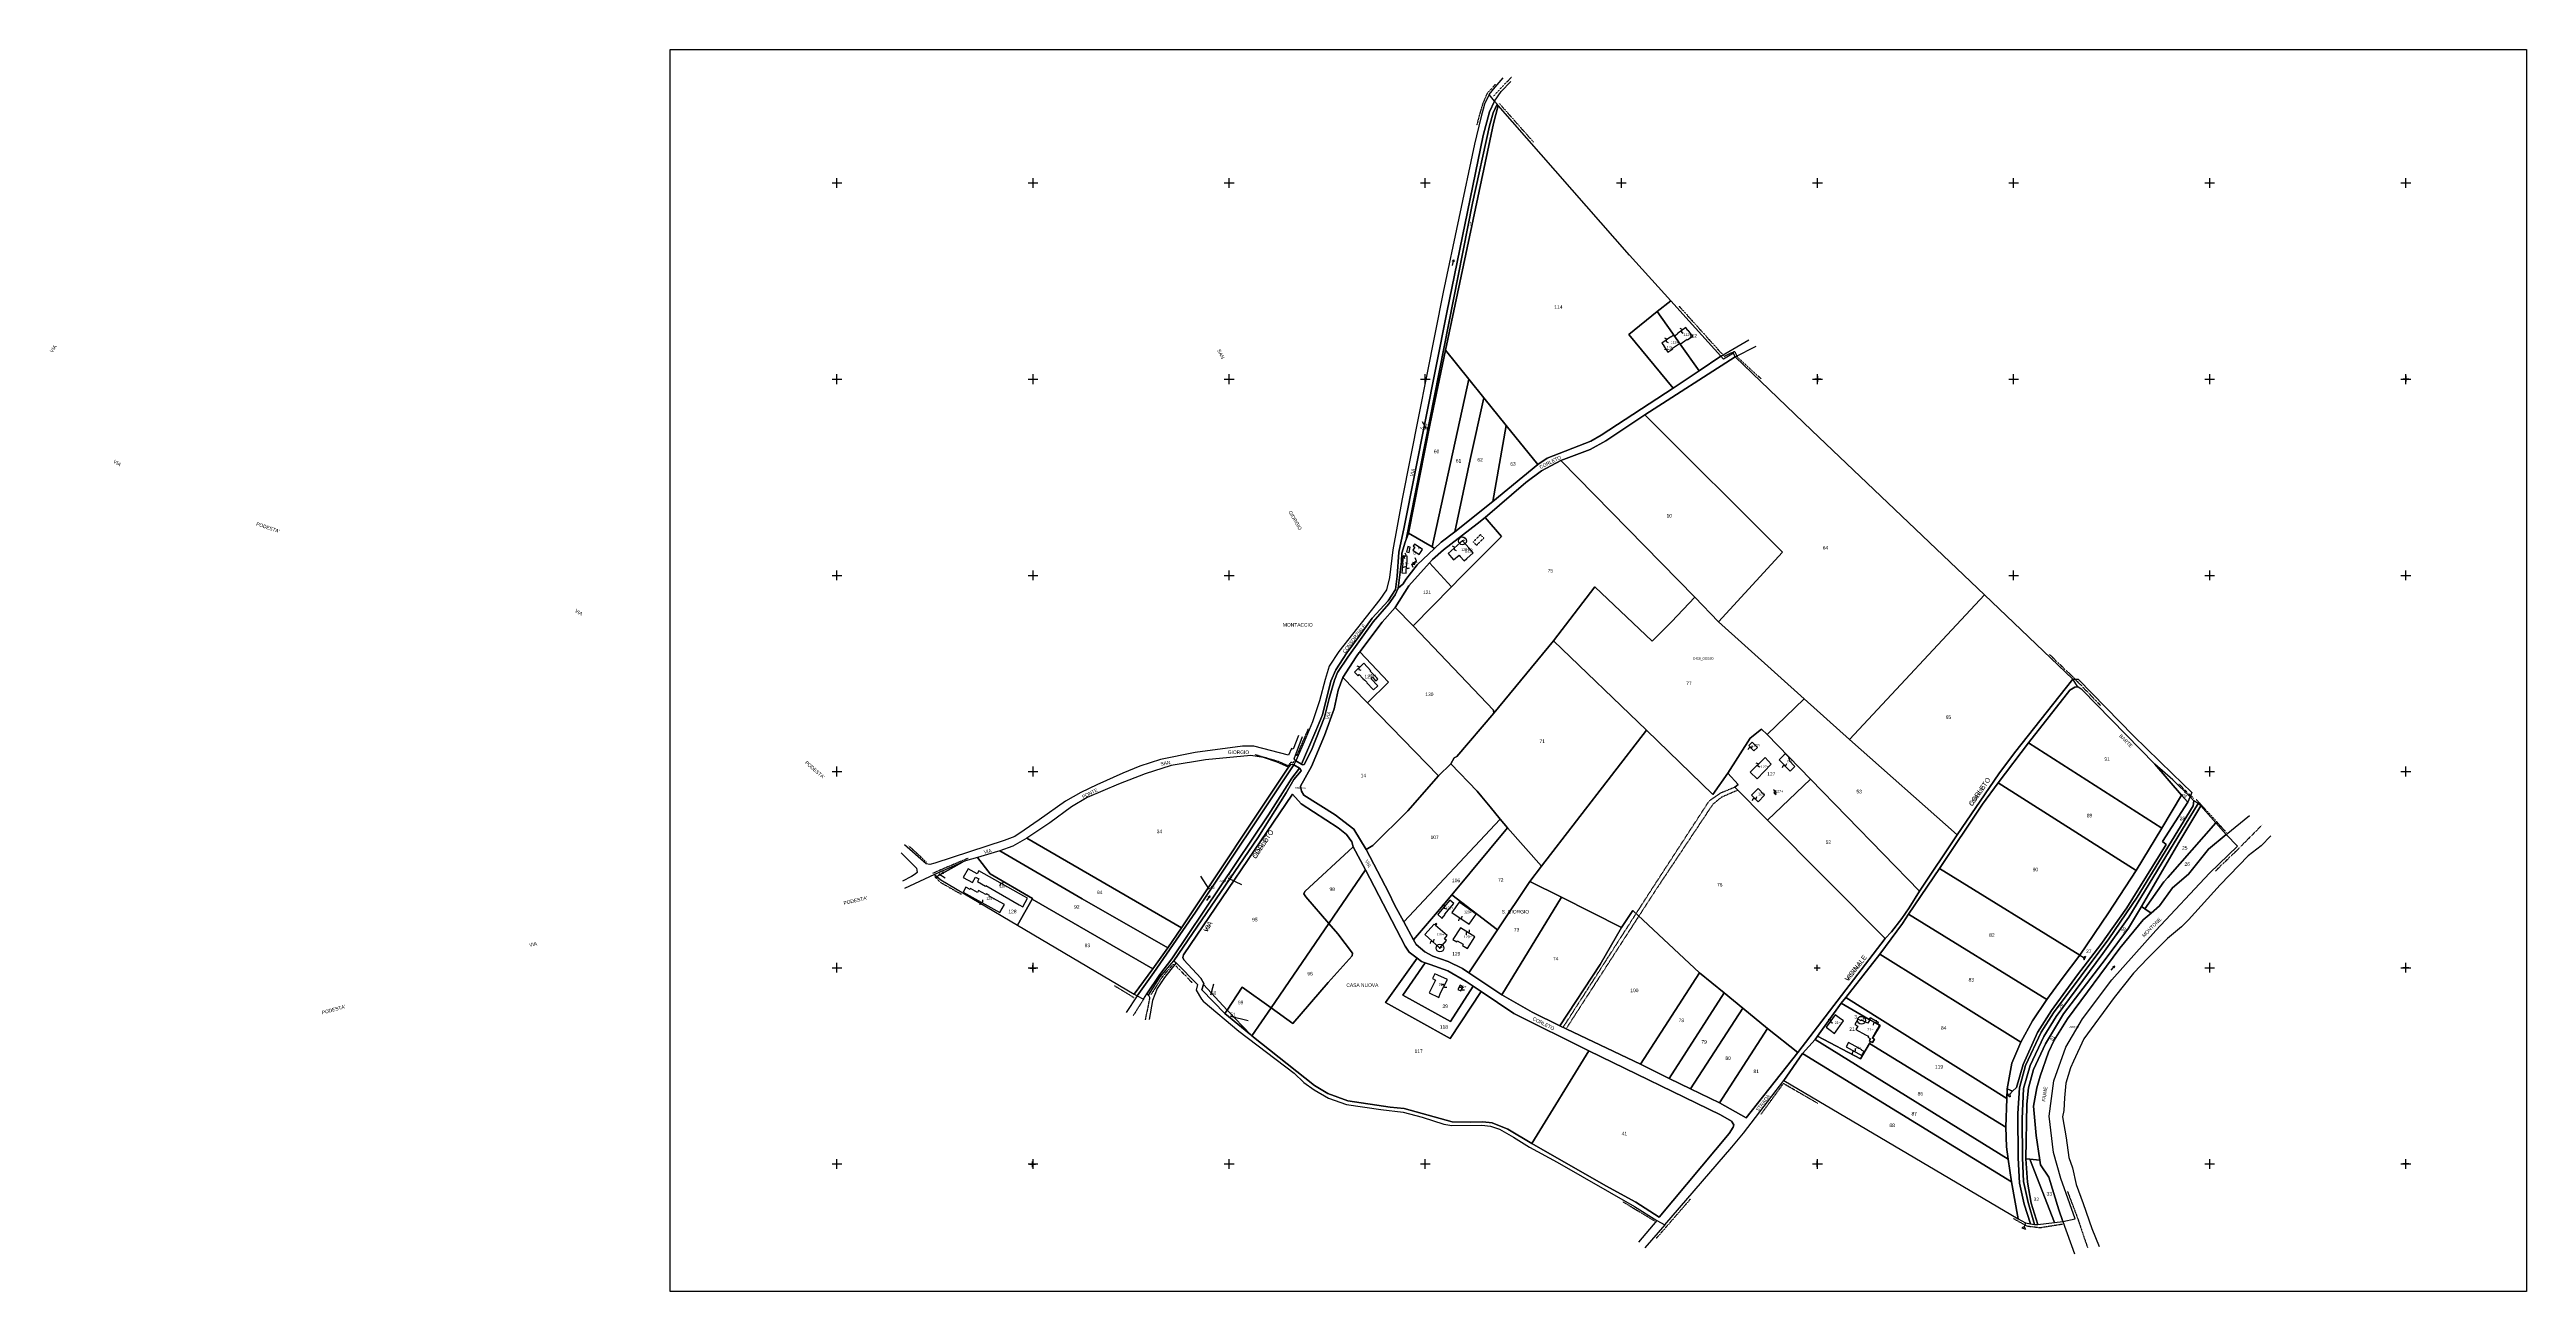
# Model space of a CAD drawing. Header units: metres. Extents: x 19797 to 22323, y -23130 to -21864.
import ezdxf

# ---------------------------------------------------------------- set-up
doc = ezdxf.new("R2010")
doc.units = ezdxf.units.M
for name, pattern in [('CONTINUA', [0]), ('FRECCETTA', [1, -1]), ('INTERNA', [0]), ('PUNTEGGIATA', [0.15, 0.025, -0.125]), ('TRATTEGGIATA2', [0.3, 0.15, -0.15]), ('TRATTO-PUNTO', [0.4, 0.15, -0.125, 0, -0.125])]:
    doc.linetypes.add(name, pattern=pattern)
for name, color, linetype in [('ACQUE', 4, 'CONTINUA'), ('CONFINE', 3, 'CONTINUA'), ('FABBRICATI', 1, 'CONTINUA'), ('FIDUCIALI', 5, 'CONTINUA'), ('LINEEVARIE', 6, 'CONTINUA'), ('PARTICELLE', 7, 'CONTINUA'), ('SIMBOLI', 6, 'CONTINUA'), ('STRADE', 8, 'CONTINUA'), ('TESTI', 3, 'CONTINUA')]:
    doc.layers.add(name, color=color, linetype=linetype)

# ---------------------------------------------------------------- blocks, each defined once
blk = doc.blocks.new('20', base_point=(5, 5))
at = {"layer": 'SIMBOLI'}
blk.add_circle((5, 5), 4, dxfattribs=at)
blk.add_point((5, 5), dxfattribs=at)
blk = doc.blocks.new('1', base_point=(5, 5))
at = {"layer": 'SIMBOLI'}
for p, q in [((2, 5), (8, 5)), ((5, 2), (5, 8))]:
    blk.add_line(p, q, dxfattribs=at)
blk = doc.blocks.new('3', base_point=(5, 5))
at = {"layer": 'SIMBOLI'}
for p, q in [((0, 5), (10, 5)), ((5, 0), (5, 10))]:
    blk.add_line(p, q, dxfattribs=at)
blk = doc.blocks.new('14', base_point=(5, 5))
at = {"layer": 'SIMBOLI'}
for p, q in [((0, 5), (3, 7)), ((3, 7), (7, 3)), ((7, 3), (10, 5))]:
    blk.add_line(p, q, dxfattribs=at)
blk = doc.blocks.new('9', base_point=(5, 5))
at = {"layer": 'SIMBOLI'}
for p, q in [((2, 5), (4, 6)), ((4, 6), (6, 4)), ((6, 4), (8, 5))]:
    blk.add_line(p, q, dxfattribs=at)
blk = doc.blocks.new('2', base_point=(2, 5))
at = {"layer": 'SIMBOLI'}
for p, q in [((2, 5), (6, 5)), ((6, 5), (8, 7)), ((6, 5), (8, 3)), ((8, 3), (8, 7))]:
    blk.add_line(p, q, dxfattribs=at)
blk = doc.blocks.new('6', base_point=(8, 5))
at = {"layer": 'SIMBOLI'}
for p in [(2, 5), (6, 6), (6, 4)]:
    blk.add_line(p, (8, 5), dxfattribs=at)

msp = doc.modelspace()

# ---------------------------------------------------------------- linework, layer by layer
at = {"layer": 'ACQUE'}
for points in [[(21265.262, -21909.777), (21260.484, -21919.616), (21256.522, -21933.44), (21250.112, -21960.612), (21218.116, -22111.45), (21176.311, -22321.85), (21166.954, -22373.865), (21163.446, -22402.107), (21160.279, -22414.807), (21153.578, -22424.775), (21111.806, -22477.725), (21102.034, -22492.749), (21097.764, -22506.224), (21092.139, -22527.968), (21084.987, -22549.23), (21076.558, -22569.7), (21067.96, -22588.958), (21073.662, -22592.579), (21088.513, -22558.642), (21095.175, -22542.196), (21103.612, -22507.757), (21108.925, -22496.341), (21119.879, -22478.87), (21133.711, -22460.749), (21145.788, -22443.819), (21162.309, -22425.911), (21169.647, -22414.415), (21171.486, -22400.976), (21172.965, -22376.205), (21178.591, -22350.918), (21221.999, -22131.941), (21259.158, -21951.672), (21265.509, -21927.538), (21270.525, -21916.633), (21265.262, -21909.777)], [(20912.611, -22832.215), (20916.029, -22826.648), (20929.434, -22806.863), (20941.678, -22791.094), (21040.101, -22644.03), (21064.052, -22606.679), (21071.672, -22596.444), (21065.839, -22593.089), (20965.74, -22743.518), (20923.324, -22804.777), (20906.128, -22828.768), (20912.611, -22832.215)], [(22016.643, -22664.197), (21998.713, -22679.139), (21978.296, -22704.747), (21961.869, -22718.452), (21948.8, -22736.865), (21940.221, -22744.28), (21932.178, -22751.232), (21908.16, -22780.132), (21854.796, -22852.03), (21841.472, -22873.888), (21835.561, -22886.021), (21827.038, -22910.693), (21823.807, -22922.432), (21820.116, -22941.162), (21823.065, -22970.928), (21826.56, -22996.283), (21827.535, -23000.824), (21836.023, -23013.604), (21846.213, -23046.755), (21850.28, -23058.588), (21862.857, -23055.821), (21848.302, -23014.89), (21840.585, -22988.332), (21836.116, -22951.301), (21840.935, -22915.346), (21853.174, -22881.053), (21870.201, -22852.156), (21900.247, -22812.184), (21944.947, -22762.127), (21999.762, -22703.518), (22028.363, -22676.17), (22016.643, -22664.197)]]:
    msp.add_lwpolyline(points, close=True, dxfattribs=at)
at = {"layer": 'CONFINE'}
msp.add_lwpolyline([(21850.28, -23058.588), (21862.857, -23055.821), (21848.302, -23014.89), (21840.585, -22988.332), (21836.116, -22951.301), (21840.935, -22915.346), (21853.174, -22881.053), (21870.201, -22852.156), (21900.247, -22812.184), (21944.947, -22762.127), (21999.762, -22703.518), (22028.363, -22676.17), (22016.643, -22664.197), (22006.165, -22652.425), (21990.815, -22635.061), (21988.346, -22632.657), (21983.737, -22629.813), (21980.136, -22625.918), (21962.311, -22608.468), (21944.15, -22592.39), (21869.78, -22516.815), (21865.429, -22513.64), (21860.406, -22505.87), (21770.284, -22419.748), (21594.059, -22252.405), (21516.049, -22177.39), (21514.424, -22173.517), (21504.121, -22179.541), (21501.495, -22176.492), (21469.212, -22141.035), (21450.318, -22120.119), (21408.352, -22073.663), (21274.37, -21920.993), (21273.325, -21919.807), (21270.525, -21916.633), (21265.262, -21909.777), (21260.484, -21919.616), (21256.522, -21933.44), (21250.112, -21960.612), (21218.116, -22111.45), (21176.311, -22321.85), (21166.954, -22373.865), (21163.446, -22402.107), (21160.279, -22414.807), (21153.578, -22424.775), (21111.806, -22477.725), (21102.034, -22492.749), (21097.764, -22506.224), (21092.139, -22527.968), (21084.987, -22549.23), (21076.558, -22569.7), (21067.96, -22588.958), (21065.839, -22593.089), (21062.995, -22592.675), (21060.454, -22595.699), (21048.88, -22590.506), (21034.878, -22585.652), (21022.234, -22583.663), (20975.936, -22588.143), (20940.852, -22593.825), (20914.269, -22602.367), (20887.006, -22612.943), (20855.325, -22626.52), (20839.347, -22636.119), (20817.229, -22652.389), (20793.64, -22667.855), (20779.507, -22675.975), (20766.146, -22680.679), (20760.448, -22682.685), (20743.202, -22687.546), (20731.075, -22690.964), (20728.046, -22692.256), (20699.55, -22704.792), (20701.859, -22706.832), (20705.86, -22710.367), (20784.222, -22756.692), (20903.028, -22826.927), (20906.128, -22828.768), (20912.611, -22832.215), (20916.029, -22826.648), (20917.668, -22827.889), (20929.77, -22809.186), (20943.478, -22792.99), (20945.938, -22795.029), (20967.68, -22817.229), (20966.291, -22822.968), (20971.685, -22831.897), (20973.592, -22834.248), (21009.942, -22864.835), (21066.322, -22907.526), (21076.283, -22916.944), (21086.573, -22924.536), (21101.435, -22932.97), (21119.614, -22939.432), (21154.798, -22944.58), (21177.433, -22947.231), (21196.757, -22952.31), (21218.849, -22959.625), (21226.922, -22960.872), (21257.623, -22960.62), (21266.605, -22961.601), (21275.665, -22964.554), (21289.914, -22972.593), (21306.423, -22982.876), (21334.657, -22998.299), (21413.312, -23043.292), (21436.261, -23057.579), (21444.432, -23062.165), (21512.741, -22982.91), (21524.447, -22968.515), (21565.702, -22914.864), (21804.791, -23055.888), (21812.099, -23060.216), (21817.168, -23061.001), (21821.225, -23061.628), (21824.638, -23061.738), (21841.633, -23059.88), (21850.28, -23058.588)], close=True, dxfattribs=at)
at = {"layer": 'FABBRICATI'}
for points in [[(21465.834, -22147.44), (21456.919, -22153.764), (21457.139, -22154.074), (21454.32, -22156.101), (21453.632, -22155.129), (21453.509, -22155.216), (21459.956, -22164.372), (21467.171, -22159.26), (21467.515, -22159.745), (21472.438, -22156.243), (21468.149, -22150.196), (21467.901, -22150.37), (21465.834, -22147.44)], [(21441.391, -22163.333), (21443.46, -22166.28), (21443.215, -22166.454), (21447.49, -22172.482), (21452.409, -22168.994), (21452.061, -22168.504), (21459.142, -22163.483), (21459.836, -22164.462), (21459.956, -22164.372), (21453.509, -22155.216), (21450.518, -22157.323), (21450.274, -22156.982), (21441.391, -22163.333)], [(21181.535, -22380.38), (21177.377, -22380.138), (21176.638, -22387.782), (21177.061, -22387.74), (21176.077, -22397.447), (21180.466, -22397.633), (21180.64, -22394.821), (21181.356, -22385.697), (21181.535, -22380.38)], [(21184.681, -22371.415), (21182.043, -22370.726), (21180.745, -22376.003), (21183.393, -22376.685), (21184.681, -22371.415)], [(21187.622, -22370.214), (21189.183, -22371.26), (21187.186, -22374.318), (21193.82, -22378.604), (21197.153, -22373.496), (21190.532, -22369.219), (21190.644, -22369.078), (21188.992, -22368.068), (21187.622, -22370.214)], [(21239.693, -22385.295), (21242.202, -22382.976), (21248.826, -22377.095), (21244.261, -22371.912), (21241.559, -22368.843), (21237.979, -22364.779), (21235.5, -22366.981), (21223.408, -22377.626), (21224.999, -22379.737), (21226.802, -22381.887), (21228.724, -22384.235), (21234.61, -22379.57), (21235.554, -22380.634), (21239.693, -22385.295)], [(21187.35, -22386.773), (21187.223, -22388.546), (21188.901, -22388.976), (21189.535, -22387.246), (21187.35, -22386.773)], [(21151.588, -22505.939), (21151.753, -22505.779), (21150.62, -22504.562), (21145.543, -22499.302), (21145.379, -22499.46), (21143.835, -22497.819), (21144.488, -22497.204), (21137.315, -22489.58), (21136.47, -22490.39), (21127.924, -22498.574), (21131.479, -22502.279), (21132.564, -22501.238), (21136.262, -22505.09), (21136.369, -22504.987), (21137.901, -22506.628), (21137.792, -22506.73), (21138.084, -22507.042), (21138.192, -22506.938), (21140.565, -22509.39), (21140.457, -22509.494), (21146.995, -22516.346), (21147.298, -22516.664), (21151.668, -22512.492), (21144.78, -22505.37), (21146.244, -22503.942), (21148.664, -22506.45), (21149.848, -22507.62), (21151.588, -22505.939)], [(21533.41, -22577.35), (21534.891, -22578.963), (21538.665, -22575.604), (21537, -22573.847), (21533.488, -22570.138), (21529.835, -22573.455), (21533.41, -22577.35)], [(21572.074, -22599.716), (21576.914, -22594.918), (21570.752, -22588.471), (21571.686, -22587.514), (21570.503, -22586.386), (21571.14, -22585.748), (21567.263, -22581.813), (21566.032, -22583.011), (21560.795, -22588.184), (21572.074, -22599.716)], [(21531.375, -22600.624), (21538.411, -22607.352), (21552.846, -22592.461), (21546.774, -22585.769), (21531.375, -22600.624)], [(21546.096, -22624.204), (21539.487, -22617.304), (21532.556, -22623.988), (21539.334, -22630.953), (21546.096, -22624.204)], [(21555.578, -22621.269), (21556.508, -22622.521), (21558.066, -22621.637), (21557.188, -22620.436), (21555.578, -22621.269)], [(20790.651, -22727.185), (20744.861, -22701.198), (20743.135, -22704.247), (20733.735, -22699.068), (20728.775, -22707.966), (20738.322, -22713.246), (20741.427, -22707.687), (20744.746, -22709.513), (20743.264, -22712.157), (20751.579, -22716.831), (20751.935, -22716.2), (20785.709, -22735.732), (20789.519, -22737.822), (20794.332, -22729.209), (20790.651, -22727.185)], [(20751.97, -22725.344), (20744.424, -22721.194), (20743.309, -22723.219), (20736.332, -22719.403), (20735.881, -22720.227), (20731.439, -22717.773), (20728.628, -22722.858), (20766.235, -22743.809), (20770.765, -22735.679), (20755.12, -22727.076), (20755.514, -22726.364), (20752.367, -22724.626), (20751.97, -22725.344)], [(21225.05, -22731.109), (21213.465, -22744.693), (21212.656, -22745.642), (21217.038, -22749.407), (21217.28, -22749.615), (21220.434, -22745.793), (21219.868, -22745.312), (21229.047, -22734.391), (21225.05, -22731.109)], [(21234.483, -22733.284), (21227.139, -22743.77), (21244.581, -22755.749), (21251.772, -22745.278), (21234.483, -22733.284)], [(21214.955, -22779.933), (21221.607, -22772.378), (21219.48, -22770.594), (21222.439, -22767.144), (21210.555, -22756.875), (21211.633, -22755.713), (21210.852, -22754.959), (21209.712, -22756.154), (21209.115, -22755.58), (21199.415, -22766.254), (21214.955, -22779.933)], [(21228.183, -22771.094), (21232.013, -22773.572), (21232.667, -22772.562), (21238.597, -22776.143), (21237.925, -22777.26), (21242.891, -22780.387), (21250.368, -22768.491), (21236.044, -22759.334), (21228.183, -22771.094)], [(21215.612, -22825.605), (21222.821, -22812.137), (21212.929, -22807.627), (21209.688, -22806.144), (21207.238, -22810.868), (21210.514, -22812.513), (21206.326, -22820.985), (21203.984, -22825.433), (21213.708, -22830.288), (21215.612, -22825.605)], [(21236.136, -22823.655), (21238.572, -22819.332), (21235.619, -22817.869), (21233.235, -22822.195), (21236.136, -22823.655)], [(21612.907, -22863.774), (21617.202, -22866.888), (21626.443, -22854.049), (21622.159, -22850.927), (21617.938, -22847.888), (21608.687, -22860.735), (21612.907, -22863.774)], [(21654.2, -22875.038), (21656.209, -22876.176), (21658.104, -22872.753), (21656.185, -22871.69), (21655.963, -22871.567), (21661.05, -22862.38), (21661.296, -22862.611), (21663.265, -22859.015), (21653.433, -22853.194), (21651.299, -22856.654), (21644.801, -22853.568), (21644.41, -22854.218), (21641.155, -22852.464), (21638.133, -22857.966), (21641.186, -22859.572), (21639.205, -22862.862), (21649.061, -22868.385), (21651.899, -22869.912), (21651.299, -22870.827), (21653.69, -22872.18), (21653.88, -22872.287), (21652.84, -22874.268), (21654.2, -22875.038)], [(21645.024, -22884.031), (21645.167, -22883.77), (21631.747, -22876.157), (21629.263, -22880.733), (21645.291, -22889.481), (21647.633, -22885.455), (21645.024, -22884.031)]]:
    msp.add_lwpolyline(points, close=True, dxfattribs=at)
at = {"layer": 'LINEEVARIE', "color": 2}
msp.add_lwpolyline([(20430, -23130), (20430, -21864), (22323, -21864), (22323, -23130), (20430, -23130)], dxfattribs=at)
at = {"layer": 'LINEEVARIE', "linetype": 'TRATTO-PUNTO'}
for points in [[(21271.304, -21899.768), (21263.415, -21908.134), (21258.844, -21918.273), (21254.732, -21932.202), (21252.523, -21940.939)], [(21269.594, -21911.636), (21287.815, -21892.084)], [(21275.061, -21918.489), (21310.427, -21958.454)], [(21458.884, -22125.652), (21504.689, -22176.647), (21515.411, -22171.63), (21518.226, -22177.307), (21542.503, -22199.622)], [(21836.698, -22480.764), (21860.733, -22503.841), (21888.749, -22532.73)], [(21080.48, -22556.635), (21068.602, -22584.14)], [(21026.171, -22582.541), (21049.879, -22589.479), (21060.381, -22594.131), (21063.263, -22590.09), (21065.36, -22591.476), (21066.34, -22589.083)], [(21968.448, -22612.578), (21983.296, -22627.289)], [(21986.303, -22628.509), (22016.968, -22662.066)], [(22053.443, -22654.34), (22029.961, -22678.171), (22005.762, -22701.405)], [(20672.948, -22675.578), (20691.371, -22692.361)], [(20733.726, -22688.496), (20710.404, -22698.305), (20697.411, -22703.963)], [(20699.735, -22707.117), (20706.052, -22713.249), (20727.451, -22725.332)], [(20942.868, -22796.491), (20931.946, -22809.002), (20920.095, -22827.549)], [(20945.729, -22798.17), (20962.025, -22814.984)], [(20882.723, -22818.081), (20903.215, -22830.582)], [(20912.611, -22832.215), (20901.952, -22849.023)], [(20917.668, -22827.889), (20918.921, -22830.552), (20914.421, -22853.04)], [(21542.421, -22949.371), (21565.39, -22917.905), (21600.228, -22938.191)], [(21470.162, -23036.074), (21435.553, -23075.86)], [(21854.922, -23028.153), (21865.073, -23054.877), (21875.381, -23085.547)], [(21401.44, -23038.508), (21433.989, -23058.169)], [(21800.028, -23055.739), (21813.713, -23063.33), (21826.909, -23064.906), (21849.81, -23061.278)]]:
    msp.add_lwpolyline(points, dxfattribs=at)
at = {"layer": 'LINEEVARIE'}
for points in [[(21265.262, -21909.777), (21271.338, -21902.247), (21279.363, -21892.715)], [(21270.525, -21916.633), (21277.378, -21906.612), (21287.322, -21896.697)], [(21501.495, -22176.492), (21529.891, -22159.978)], [(21516.049, -22177.39), (21537.428, -22166.344)], [(21860.406, -22505.87), (21865.675, -22505.843), (21922.366, -22563.56), (21962.022, -22602.298), (21981.796, -22621.44), (21980.136, -22625.918)], [(21070.794, -22563.307), (21065.264, -22577.357), (21063.431, -22576.676), (21060.535, -22583.349), (21024.988, -22574.056), (21013.536, -22573.973), (20965.395, -22580.708), (20929.975, -22587.71), (20908.788, -22594.401), (20891.61, -22601.589), (20865.026, -22613.673), (20848.768, -22621.353), (20833.132, -22630.087), (20806.341, -22649.109), (20790.833, -22659.764), (20781.295, -22666.13), (20770.662, -22670.286), (20699.897, -22693.298), (20694.649, -22694.843), (20690.84, -22694.191), (20668.831, -22674.678)], [(21067.96, -22588.958), (21066.414, -22587.108), (21074.66, -22564.414)], [(22016.643, -22664.197), (22040.489, -22644.662)], [(20665.502, -22683.027), (20681.07, -22698.486), (20681.503, -22700.453), (20681.789, -22702.828), (20679.739, -22704.781), (20676.174, -22707.112), (20666.711, -22711.604)], [(22062.467, -22665.644), (22052.323, -22675.765), (22039.137, -22685.778), (22010.72, -22715.401), (21978.232, -22751.006), (21971.09, -22758.399), (21956.864, -22770.149), (21936.878, -22790.284), (21922.297, -22805.633), (21902.576, -22830.268), (21871.598, -22872.43), (21860.921, -22895.16), (21858.077, -22901.984), (21853.077, -22917.697), (21851.968, -22932.593), (21851.133, -22945.41), (21849.856, -22951.907), (21853.65, -22973.31), (21856.416, -22993.614), (21860.158, -23003.985), (21863.889, -23020.834), (21870.801, -23040.52), (21879.919, -23065.792), (21887.167, -23084.158)], [(20699.55, -22704.792), (20668.846, -22719.367)], [(20945.938, -22795.029), (20933.884, -22809.884), (20926.49, -22821.077), (20921.901, -22833.494), (20918.37, -22852.829)], [(20906.128, -22828.768), (20895.113, -22845.481)], [(21436.261, -23057.579), (21417.522, -23079.923)], [(21444.432, -23062.165), (21423.781, -23085.498)], [(21850.28, -23058.588), (21861.989, -23091.666)]]:
    msp.add_lwpolyline(points, dxfattribs=at)
at = {"layer": 'LINEEVARIE', "linetype": 'PUNTEGGIATA'}
msp.add_lwpolyline([(21252.416, -22369.313), (21259.763, -22361.831), (21256.27, -22358.509), (21248.874, -22365.992), (21252.416, -22369.313)], dxfattribs=at)
at = {"layer": 'LINEEVARIE', "linetype": 'TRATTEGGIATA2'}
for points in [[(21515.831, -22615.936), (21501.07, -22621.975), (21489.127, -22630.3), (21426.032, -22727.394), (21366.971, -22819.468), (21340.489, -22860.658)], [(21518.831, -22618.969), (21501.941, -22626.314), (21493.024, -22633.633), (21436.249, -22718.841), (21416.26, -22749.655), (21343.598, -22862.134)]]:
    msp.add_lwpolyline(points, dxfattribs=at)
at = {"layer": 'PARTICELLE', "color": 2, "linetype": 'FRECCETTA'}
for p, q in [((21201.21, -22250.728), (21197.311, -22243.599)), ((20704.055, -22704.422), (20710.372, -22708.464)), ((20979.545, -22719.779), (20971.053, -22706.645)), ((20998.848, -22708.764), (21012.416, -22715.244)), ((20981.352, -22827.554), (20984.239, -22816.528)), ((21001.216, -22849.528), (21019.464, -22853.661))]:
    msp.add_line(p, q, dxfattribs=at)
at = {"layer": 'PARTICELLE'}
for points in [[(21273.325, -21919.807), (21270.525, -21916.633), (21265.509, -21927.538), (21259.158, -21951.672), (21221.999, -22131.941), (21178.591, -22350.918), (21172.965, -22376.205), (21171.486, -22400.976), (21169.647, -22414.415), (21162.309, -22425.911), (21145.788, -22443.819), (21133.711, -22460.749), (21119.879, -22478.87), (21108.925, -22496.341), (21103.612, -22507.757), (21095.175, -22542.196), (21088.513, -22558.642), (21073.662, -22592.579), (21074.503, -22593.112), (21076.626, -22592.727), (21083.82, -22578.146), (21097.133, -22544.596), (21101.881, -22525.46), (21107.266, -22506.956), (21110.433, -22499.103), (21120.955, -22483.359), (21146.7, -22447.5), (21162.706, -22428.942), (21169.369, -22419.936), (21172.362, -22412.907), (21175.835, -22385.829), (21176.023, -22377.527), (21179.601, -22366.284), (21180.435, -22363.311), (21248.061, -22020.667), (21265.608, -21941.859), (21269.17, -21928.445), (21273.325, -21919.807)], [(21180.435, -22363.311), (21182.729, -22356.88), (21205.085, -22245.205), (21220.713, -22170.525), (21269.626, -21939.32), (21274.37, -21920.993), (21273.325, -21919.807), (21269.17, -21928.445), (21265.608, -21941.859), (21248.061, -22020.667), (21180.435, -22363.311)], [(21450.318, -22120.119), (21408.352, -22073.663), (21274.37, -21920.993), (21269.626, -21939.32), (21220.713, -22170.525), (21244.495, -22200.143), (21259.728, -22219.065), (21282.606, -22247.289), (21314.857, -22287.055), (21324.395, -22280.638), (21368.993, -22263.226), (21379.498, -22257.2), (21452.673, -22209.015), (21407.721, -22154.494), (21436.597, -22131.195), (21450.318, -22120.119)], [(21451.999, -22153.072), (21453.509, -22155.216), (21459.956, -22164.372), (21479.152, -22191.524), (21501.495, -22176.492), (21469.212, -22141.035), (21450.318, -22120.119), (21436.597, -22131.195), (21451.999, -22153.072)], [(21475.342, -22194.087), (21479.152, -22191.524), (21459.956, -22164.372), (21453.509, -22155.216), (21451.999, -22153.072), (21436.597, -22131.195), (21407.721, -22154.494), (21452.673, -22209.015), (21475.342, -22194.087)], [(21182.729, -22356.88), (21206.967, -22371.003), (21244.495, -22200.143), (21220.713, -22170.525), (21205.085, -22245.205), (21182.729, -22356.88)], [(21516.049, -22177.39), (21423.947, -22236.399), (21564.273, -22376.387), (21498.941, -22447.5), (21586.268, -22525.768), (21632.752, -22567.289), (21770.284, -22419.748), (21594.059, -22252.405), (21516.049, -22177.39)], [(21230.069, -22355.601), (21245.725, -22281.853), (21259.728, -22219.065), (21244.495, -22200.143), (21206.967, -22371.003), (21209.495, -22372.476), (21216.248, -22366.202), (21230.069, -22355.601)], [(21268.89, -22324.572), (21282.606, -22247.289), (21259.728, -22219.065), (21245.725, -22281.853), (21230.069, -22355.601), (21268.89, -22324.572)], [(21314.857, -22287.055), (21282.606, -22247.289), (21268.89, -22324.572), (21314.857, -22287.055)], [(21338.311, -22283.013), (21474.724, -22422.249), (21498.941, -22447.5), (21564.273, -22376.387), (21423.947, -22236.399), (21384.237, -22262.747), (21368.147, -22271.589), (21338.311, -22283.013)], [(21260.938, -22340.893), (21277.575, -22360.334), (21236.101, -22401.943), (21226.611, -22411.678), (21187.762, -22451.532), (21269.656, -22537.336), (21269.953, -22540.419), (21330.586, -22466.592), (21372.838, -22411.813), (21431.523, -22467.173), (21451.107, -22447.246), (21474.724, -22422.249), (21338.311, -22283.013), (21318.393, -22293.531), (21302.546, -22305.305), (21260.938, -22340.893)], [(21253, -22347.369), (21218.636, -22373.961), (21207.34, -22383.842), (21204.394, -22387.126), (21226.611, -22411.678), (21236.101, -22401.943), (21277.575, -22360.334), (21260.938, -22340.893), (21253, -22347.369)], [(21175.835, -22385.829), (21172.362, -22412.907), (21177.523, -22408.782), (21180.042, -22404.088), (21191.795, -22389.389), (21209.495, -22372.476), (21206.967, -22371.003), (21182.729, -22356.88), (21180.435, -22363.311), (21179.601, -22366.284), (21176.023, -22377.527), (21175.835, -22385.829)], [(21187.762, -22451.532), (21226.611, -22411.678), (21204.394, -22387.126), (21183.225, -22410.722), (21169.185, -22432.671), (21187.762, -22451.532)], [(21586.268, -22525.768), (21498.941, -22447.5), (21474.724, -22422.249), (21451.107, -22447.246), (21431.523, -22467.173), (21372.838, -22411.813), (21330.586, -22466.592), (21425.493, -22557.957), (21493.185, -22623.356), (21508.488, -22601.671), (21531.264, -22565.909), (21542.923, -22556.777), (21548.746, -22562.385), (21586.268, -22525.768)], [(21770.284, -22419.748), (21632.752, -22567.289), (21742.383, -22664.409), (21784.838, -22602.339), (21801.009, -22581.096), (21860.406, -22505.87), (21770.284, -22419.748)], [(21269.656, -22537.336), (21187.762, -22451.532), (21169.185, -22432.671), (21155.924, -22447.667), (21133.323, -22477.901), (21162.631, -22509.025), (21140.944, -22529.835), (21213.44, -22604.468), (21226.139, -22592.286), (21229.344, -22585.912), (21232.061, -22584.556), (21269.953, -22540.419), (21269.656, -22537.336)], [(21139.442, -22528.289), (21140.944, -22529.835), (21162.631, -22509.025), (21133.323, -22477.901), (21132.738, -22478.684), (21129.413, -22483.132), (21116.026, -22504.182), (21139.442, -22528.289)], [(21269.953, -22540.419), (21232.061, -22584.556), (21229.344, -22585.912), (21226.139, -22592.286), (21252.823, -22620.03), (21257.704, -22625.788), (21266.018, -22636.132), (21276.519, -22648.518), (21283.969, -22657.306), (21318.589, -22696.34), (21425.493, -22557.957), (21330.586, -22466.592), (21269.953, -22540.419)], [(21139.752, -22679.552), (21146.435, -22675.556), (21182.267, -22639.952), (21213.44, -22604.468), (21140.944, -22529.835), (21139.442, -22528.289), (21116.026, -22504.182), (21111.141, -22517.211), (21106.944, -22535.999), (21097.343, -22563.218), (21084.004, -22594.996), (21072.728, -22614.8), (21073.764, -22620.048), (21076.303, -22624.11), (21108.251, -22644.185), (21127.15, -22658.735), (21139.752, -22679.552)], [(21742.383, -22664.409), (21632.752, -22567.289), (21586.268, -22525.768), (21548.746, -22562.385), (21592.784, -22607.863), (21703.919, -22721.966), (21742.383, -22664.409)], [(21865.429, -22513.64), (21862.343, -22513.939), (21857.419, -22516.897), (21815.304, -22570.712), (21951.243, -22657.725), (21971.193, -22624.084), (21944.15, -22592.39), (21869.78, -22516.815), (21865.429, -22513.64)], [(21508.488, -22601.671), (21519.186, -22613.052), (21515.831, -22615.936), (21548.928, -22649.406), (21592.784, -22607.863), (21548.746, -22562.385), (21542.923, -22556.777), (21531.264, -22565.909), (21508.488, -22601.671)], [(21669.074, -22770.258), (21548.928, -22649.406), (21515.831, -22615.936), (21519.186, -22613.052), (21508.488, -22601.671), (21493.185, -22623.356), (21425.493, -22557.957), (21318.589, -22696.34), (21306.653, -22711.986), (21338.794, -22728.179), (21399.975, -22759.107), (21411.792, -22741.725), (21479.509, -22805.302), (21504.773, -22825.729), (21523.788, -22841.289), (21549.063, -22861.856), (21579.849, -22886.566), (21669.074, -22770.258)], [(21951.243, -22657.725), (21815.304, -22570.712), (21784.105, -22611.51), (21925.009, -22700.902), (21951.243, -22657.725)], [(20793.64, -22667.855), (20951.522, -22759.417), (21060.454, -22595.699), (21048.88, -22590.506), (21034.878, -22585.652), (21022.234, -22583.663), (20975.936, -22588.143), (20940.852, -22593.825), (20914.269, -22602.367), (20887.006, -22612.943), (20855.325, -22626.52), (20839.347, -22636.119), (20817.229, -22652.389), (20793.64, -22667.855)], [(21060.454, -22595.699), (20951.522, -22759.417), (20937.565, -22779.565), (20922.11, -22801.252), (20903.028, -22826.927), (20906.128, -22828.768), (20923.324, -22804.777), (20965.74, -22743.518), (21065.839, -22593.089), (21062.995, -22592.675), (21060.454, -22595.699)], [(20943.478, -22792.99), (21029.179, -22667.422), (21058.282, -22621.644), (21065.847, -22608.221), (21073.323, -22599.355), (21072.53, -22596.937), (21071.672, -22596.444), (21064.052, -22606.679), (21040.101, -22644.03), (20941.678, -22791.094), (20929.434, -22806.863), (20916.029, -22826.648), (20917.668, -22827.889), (20929.77, -22809.186), (20943.478, -22792.99)], [(21257.704, -22625.788), (21252.823, -22620.03), (21226.139, -22592.286), (21213.44, -22604.468), (21182.267, -22639.952), (21146.435, -22675.556), (21139.752, -22679.552), (21162.768, -22723.777), (21168.759, -22735.806), (21178.053, -22753.182), (21276.519, -22648.518), (21266.018, -22636.132), (21257.704, -22625.788)], [(21944.15, -22592.39), (21971.193, -22624.084), (21977.526, -22631.372), (21980.136, -22625.918), (21962.311, -22608.468), (21944.15, -22592.39)], [(20973.808, -22817.056), (20997.835, -22843.201), (21013.317, -22819.793), (21042.949, -22841.015), (21101.709, -22754.752), (21078.154, -22727.734), (21076.137, -22724.828), (21077.316, -22722.128), (21126.592, -22676.862), (21125.15, -22671.569), (21119.525, -22664.263), (21111.22, -22657.3), (21073.384, -22632.757), (21064.688, -22623.219), (20953.273, -22786.924), (20952.802, -22789.461), (20953.902, -22792.026), (20970.933, -22810.702), (20974.099, -22816.071), (20973.808, -22817.056)], [(21669.074, -22770.258), (21675.306, -22763.388), (21685.854, -22749.843), (21693.429, -22738.853), (21703.919, -22721.966), (21592.784, -22607.863), (21548.928, -22649.406), (21669.074, -22770.258)], [(21925.009, -22700.902), (21784.105, -22611.51), (21768.396, -22633.151), (21724.572, -22698.835), (21867.521, -22787.161), (21896.713, -22744.064), (21925.009, -22700.902)], [(21817.168, -23061.001), (21810.664, -23040.904), (21805.911, -23019.768), (21804.484, -22993.725), (21804.359, -22948.481), (21805.974, -22922.595), (21812.242, -22899.727), (21827.928, -22865.535), (21840.779, -22846.062), (21896.978, -22770.377), (21926.03, -22728.194), (21982.999, -22635.037), (21983.737, -22629.813), (21980.136, -22625.918), (21977.526, -22631.372), (21951.939, -22671.329), (21955.682, -22674.512), (21915.591, -22738.976), (21888.851, -22776.166), (21865.167, -22807.288), (21838.465, -22843.617), (21824.339, -22866.095), (21809.594, -22898.805), (21802.878, -22922.236), (21798.774, -22925.839), (21793.573, -22923.487), (21792.999, -22933.162), (21792.143, -22962.63), (21792.624, -22982.614), (21794.396, -22994.996), (21797.733, -23018.321), (21804.791, -23055.888), (21812.099, -23060.216), (21817.168, -23061.001)], [(21951.243, -22657.725), (21925.009, -22700.902), (21896.713, -22744.064), (21867.521, -22787.161), (21849.36, -22811.014), (21833.9, -22832.446), (21819.256, -22854.074), (21807.298, -22875.862), (21798.274, -22897.252), (21793.573, -22923.487), (21798.774, -22925.839), (21802.878, -22922.236), (21809.594, -22898.805), (21824.339, -22866.095), (21838.465, -22843.617), (21865.167, -22807.288), (21888.851, -22776.166), (21915.591, -22738.976), (21955.682, -22674.512), (21951.939, -22671.329), (21977.526, -22631.372), (21971.193, -22624.084), (21951.243, -22657.725)], [(21988.346, -22632.657), (21983.737, -22629.813), (21982.999, -22635.037), (21926.03, -22728.194), (21896.978, -22770.377), (21840.779, -22846.062), (21827.928, -22865.535), (21812.242, -22899.727), (21805.974, -22922.595), (21804.359, -22948.481), (21804.484, -22993.725), (21805.911, -23019.768), (21810.664, -23040.904), (21817.168, -23061.001), (21821.225, -23061.628), (21814.698, -23039.478), (21810.193, -23017.984), (21809.145, -22993.707), (21808.745, -22954.135), (21810.187, -22923.14), (21817.002, -22899.505), (21830.931, -22870.147), (21843.363, -22849.668), (21891.009, -22785.598), (21917.397, -22748.566), (21988.346, -22632.657)], [(21824.638, -23061.738), (21817.796, -23040.039), (21814.104, -23018.736), (21812.3, -22994.723), (21813.449, -22939.034), (21815.244, -22922.407), (21820.353, -22903.656), (21832.453, -22877.514), (21850.776, -22847.129), (21894.468, -22790.203), (21917.299, -22759.702), (21930.519, -22737.591), (21968.42, -22672.299), (21990.815, -22635.061), (21988.346, -22632.657), (21917.397, -22748.566), (21891.009, -22785.598), (21843.363, -22849.668), (21830.931, -22870.147), (21817.002, -22899.505), (21810.187, -22923.14), (21808.745, -22954.135), (21809.145, -22993.707), (21810.193, -23017.984), (21814.698, -23039.478), (21821.225, -23061.628), (21824.638, -23061.738)], [(21216.573, -22738.338), (21227.053, -22725.737), (21283.969, -22657.306), (21276.519, -22648.518), (21178.053, -22753.182), (21187.837, -22771.475), (21216.573, -22738.338)], [(21273.76, -22761.289), (21306.653, -22711.986), (21318.589, -22696.34), (21283.969, -22657.306), (21227.053, -22725.737), (21273.76, -22761.289)], [(21930.519, -22737.591), (21933.814, -22739.863), (21953.018, -22712.358), (21957.265, -22708.094), (22006.165, -22652.425), (21990.815, -22635.061), (21968.42, -22672.299), (21930.519, -22737.591)], [(22006.165, -22652.425), (21957.265, -22708.094), (21953.018, -22712.358), (21933.814, -22739.863), (21940.221, -22744.28), (21948.8, -22736.865), (21961.869, -22718.452), (21978.296, -22704.747), (21998.713, -22679.139), (22016.643, -22664.197), (22006.165, -22652.425)], [(20937.565, -22779.565), (20850.178, -22729.741), (20766.146, -22680.679), (20760.448, -22682.685), (20743.202, -22687.546), (20756.277, -22704.426), (20799.492, -22729.258), (20798.985, -22730.17), (20922.11, -22801.252), (20937.565, -22779.565)], [(20766.146, -22680.679), (20850.178, -22729.741), (20937.565, -22779.565), (20951.522, -22759.417), (20793.64, -22667.855), (20779.507, -22675.975), (20766.146, -22680.679)], [(21126.592, -22676.862), (21077.316, -22722.128), (21076.137, -22724.828), (21078.154, -22727.734), (21101.709, -22754.752), (21138.972, -22700.265), (21126.592, -22676.862)], [(20701.859, -22706.832), (20728.046, -22692.256), (20699.55, -22704.792), (20701.859, -22706.832)], [(20799.492, -22729.258), (20756.277, -22704.426), (20743.202, -22687.546), (20731.075, -22690.964), (20728.046, -22692.256), (20701.859, -22706.832), (20705.86, -22710.367), (20784.222, -22756.692), (20798.985, -22730.17), (20799.492, -22729.258)], [(21366.921, -22884.858), (21290.132, -22846.569), (21256.874, -22824.15), (21225.333, -22872.022), (21159.303, -22835.414), (21191.558, -22790.258), (21183.469, -22784.226), (21179.331, -22778.163), (21138.972, -22700.265), (21101.709, -22754.752), (21110.65, -22765.363), (21125.821, -22785.079), (21125.506, -22787.918), (21100.903, -22814.903), (21064.906, -22856.835), (21042.949, -22841.015), (21023.079, -22869.5), (21086.864, -22919.976), (21100.712, -22928.325), (21120.929, -22935.668), (21164.288, -22942.01), (21178.598, -22943.57), (21227.275, -22957.071), (21246.23, -22957.449), (21258.536, -22957.064), (21268.178, -22958.086), (21284.228, -22964.579), (21308.754, -22979.298), (21366.921, -22884.858)], [(21867.521, -22787.161), (21724.572, -22698.835), (21692.898, -22745.562), (21833.9, -22832.446), (21849.36, -22811.014), (21867.521, -22787.161)], [(20922.11, -22801.252), (20798.985, -22730.17), (20784.222, -22756.692), (20903.028, -22826.927), (20922.11, -22801.252)], [(21244.549, -22805.074), (21273.76, -22761.289), (21227.053, -22725.737), (21216.573, -22738.338), (21187.837, -22771.475), (21190.657, -22776.477), (21199.422, -22783.737), (21207.54, -22788.171), (21223.17, -22793.507), (21238.117, -22800.777), (21244.549, -22805.074)], [(21278.111, -22827.515), (21338.794, -22728.179), (21306.653, -22711.986), (21273.76, -22761.289), (21244.549, -22805.074), (21278.111, -22827.515)], [(21337.378, -22859.18), (21378.257, -22796.729), (21399.975, -22759.107), (21338.794, -22728.179), (21278.111, -22827.515), (21309.166, -22845.376), (21337.378, -22859.18)], [(21101.709, -22754.752), (21042.949, -22841.015), (21064.906, -22856.835), (21100.903, -22814.903), (21125.506, -22787.918), (21125.821, -22785.079), (21110.65, -22765.363), (21101.709, -22754.752)], [(21419.467, -22898.163), (21479.509, -22805.302), (21411.792, -22741.725), (21399.975, -22759.107), (21378.257, -22796.729), (21337.378, -22859.18), (21419.467, -22898.163)], [(21833.9, -22832.446), (21692.898, -22745.562), (21686.744, -22754.763), (21663.722, -22786.128), (21807.298, -22875.862), (21819.256, -22854.074), (21833.9, -22832.446)], [(21940.221, -22744.28), (21933.814, -22739.863), (21930.519, -22737.591), (21917.299, -22759.702), (21894.468, -22790.203), (21850.776, -22847.129), (21832.453, -22877.514), (21820.353, -22903.656), (21815.244, -22922.407), (21813.449, -22939.034), (21812.3, -22994.723), (21816.391, -22995.17), (21826.56, -22996.283), (21823.065, -22970.928), (21820.116, -22941.162), (21823.807, -22922.432), (21827.038, -22910.693), (21835.561, -22886.021), (21841.472, -22873.888), (21854.796, -22852.03), (21908.16, -22780.132), (21932.178, -22751.232), (21940.221, -22744.28)], [(21196.115, -22793.655), (21191.558, -22790.258), (21159.303, -22835.414), (21225.333, -22872.022), (21256.874, -22824.15), (21248.696, -22818.637), (21225.733, -22854.696), (21177.018, -22827.913), (21199.742, -22794.956), (21196.115, -22793.655)], [(21199.742, -22794.956), (21177.018, -22827.913), (21225.733, -22854.696), (21248.696, -22818.637), (21241.643, -22813.883), (21222.951, -22803.278), (21204.986, -22796.836), (21199.742, -22794.956)], [(21448.732, -22912.854), (21504.773, -22825.729), (21479.509, -22805.302), (21419.467, -22898.163), (21448.732, -22912.854)], [(21807.298, -22875.862), (21663.722, -22786.128), (21628.768, -22830.221), (21792.999, -22933.162), (21793.573, -22923.487), (21798.274, -22897.252), (21807.298, -22875.862)], [(20995.637, -22846.644), (20997.835, -22843.201), (20973.808, -22817.056), (20972.163, -22822.628), (20995.637, -22846.644)], [(21023.079, -22869.5), (21042.949, -22841.015), (21013.317, -22819.793), (20997.835, -22843.201), (21021.964, -22868.565), (21023.079, -22869.5)], [(21504.773, -22825.729), (21448.732, -22912.854), (21470.364, -22923.411), (21523.788, -22841.289), (21504.773, -22825.729)], [(21792.999, -22933.162), (21628.768, -22830.221), (21624.038, -22836.212), (21652.693, -22852.743), (21654.04, -22851.205), (21661.803, -22855.594), (21661.067, -22857.326), (21663.824, -22858.803), (21656.185, -22871.69), (21658.104, -22872.753), (21656.209, -22876.176), (21654.2, -22875.038), (21652.929, -22877.182), (21792.143, -22962.63), (21792.999, -22933.162)], [(21021.964, -22868.565), (20997.835, -22843.201), (20995.637, -22846.644), (21021.964, -22868.565)], [(21499.95, -22937.65), (21549.063, -22861.856), (21523.788, -22841.289), (21470.364, -22923.411), (21499.95, -22937.65)], [(21654.2, -22875.038), (21656.209, -22876.176), (21658.104, -22872.753), (21656.185, -22871.69), (21663.824, -22858.803), (21661.067, -22857.326), (21661.803, -22855.594), (21654.04, -22851.205), (21652.693, -22852.743), (21624.038, -22836.212), (21599.883, -22869.821), (21643.725, -22892.706), (21652.929, -22877.182), (21654.2, -22875.038)], [(21366.921, -22884.858), (21308.754, -22979.298), (21384.291, -23022.313), (21414.72, -23038.868), (21438.649, -23054.406), (21509.964, -22969.033), (21514.078, -22962.494), (21514.603, -22960.158), (21512.221, -22956.499), (21500.93, -22949.833), (21366.921, -22884.858)], [(21579.849, -22886.566), (21549.063, -22861.856), (21499.95, -22937.65), (21527.168, -22952.886), (21579.849, -22886.566)], [(21584.778, -22887.556), (21797.733, -23018.321), (21794.396, -22994.996), (21597.548, -22873.145), (21584.778, -22887.556)], [(21792.143, -22962.63), (21652.929, -22877.182), (21643.725, -22892.706), (21599.883, -22869.821), (21597.548, -22873.145), (21794.396, -22994.996), (21792.624, -22982.614), (21792.143, -22962.63)], [(21804.791, -23055.888), (21797.733, -23018.321), (21584.778, -22887.556), (21565.702, -22914.864), (21804.791, -23055.888)], [(21841.633, -23059.88), (21816.391, -22995.17), (21812.3, -22994.723), (21814.104, -23018.736), (21817.796, -23040.039), (21824.638, -23061.738), (21841.633, -23059.88)], [(21850.28, -23058.588), (21846.213, -23046.755), (21836.023, -23013.604), (21827.535, -23000.824), (21826.56, -22996.283), (21816.391, -22995.17), (21841.633, -23059.88), (21850.28, -23058.588)]]:
    msp.add_lwpolyline(points, close=True, dxfattribs=at)
at = {"layer": 'STRADE'}
msp.add_lwpolyline([(20945.938, -22795.029), (20967.68, -22817.229), (20966.291, -22822.968), (20971.685, -22831.897), (20973.592, -22834.248), (21009.942, -22864.835), (21066.322, -22907.526), (21076.283, -22916.944), (21086.573, -22924.536), (21101.435, -22932.97), (21119.614, -22939.432), (21154.798, -22944.58), (21177.433, -22947.231), (21196.757, -22952.31), (21218.849, -22959.625), (21226.922, -22960.872), (21257.623, -22960.62), (21266.605, -22961.601), (21275.665, -22964.554), (21289.914, -22972.593), (21306.423, -22982.876), (21334.657, -22998.299), (21413.312, -23043.292), (21436.261, -23057.579), (21444.432, -23062.165), (21512.741, -22982.91), (21524.447, -22968.515), (21565.702, -22914.864), (21584.778, -22887.556), (21597.548, -22873.145), (21599.883, -22869.821), (21624.038, -22836.212), (21628.768, -22830.221), (21663.722, -22786.128), (21686.744, -22754.763), (21692.898, -22745.562), (21724.572, -22698.835), (21768.396, -22633.151), (21784.105, -22611.51), (21815.304, -22570.712), (21857.419, -22516.897), (21862.343, -22513.939), (21865.429, -22513.64), (21860.406, -22505.87), (21801.009, -22581.096), (21784.838, -22602.339), (21742.383, -22664.409), (21703.919, -22721.966), (21693.429, -22738.853), (21685.854, -22749.843), (21675.306, -22763.388), (21669.074, -22770.258), (21579.849, -22886.566), (21527.168, -22952.886), (21499.95, -22937.65), (21470.364, -22923.411), (21448.732, -22912.854), (21419.467, -22898.163), (21337.378, -22859.18), (21309.166, -22845.376), (21278.111, -22827.515), (21244.549, -22805.074), (21238.117, -22800.777), (21223.17, -22793.507), (21207.54, -22788.171), (21199.422, -22783.737), (21190.657, -22776.477), (21187.837, -22771.475), (21178.053, -22753.182), (21168.759, -22735.806), (21162.768, -22723.777), (21139.752, -22679.552), (21127.15, -22658.735), (21108.251, -22644.185), (21076.303, -22624.11), (21073.764, -22620.048), (21072.728, -22614.8), (21084.004, -22594.996), (21097.343, -22563.218), (21106.944, -22535.999), (21111.141, -22517.211), (21116.026, -22504.182), (21129.413, -22483.132), (21132.738, -22478.684), (21133.323, -22477.901), (21155.924, -22447.667), (21169.185, -22432.671), (21183.225, -22410.722), (21204.394, -22387.126), (21207.34, -22383.842), (21218.636, -22373.961), (21253, -22347.369), (21260.938, -22340.893), (21302.546, -22305.305), (21318.393, -22293.531), (21338.311, -22283.013), (21368.147, -22271.589), (21384.237, -22262.747), (21423.947, -22236.399), (21516.049, -22177.39), (21514.424, -22173.517), (21504.121, -22179.541), (21501.495, -22176.492), (21479.152, -22191.524), (21475.342, -22194.087), (21452.673, -22209.015), (21379.498, -22257.2), (21368.993, -22263.226), (21324.395, -22280.638), (21314.857, -22287.055), (21268.89, -22324.572), (21230.069, -22355.601), (21216.248, -22366.202), (21209.495, -22372.476), (21191.795, -22389.389), (21180.042, -22404.088), (21177.523, -22408.782), (21172.362, -22412.907), (21169.369, -22419.936), (21162.706, -22428.942), (21146.7, -22447.5), (21120.955, -22483.359), (21110.433, -22499.103), (21107.266, -22506.956), (21101.881, -22525.46), (21097.133, -22544.596), (21083.82, -22578.146), (21076.626, -22592.727), (21074.503, -22593.112), (21073.662, -22592.579), (21067.96, -22588.958), (21065.839, -22593.089), (21071.672, -22596.444), (21072.53, -22596.937), (21073.323, -22599.355), (21065.847, -22608.221), (21058.282, -22621.644), (21029.179, -22667.422), (20943.478, -22792.99), (20945.938, -22795.029)], close=True, dxfattribs=at)
at = {"layer": 'STRADE', "linetype": 'INTERNA'}
msp.add_lwpolyline([(21126.592, -22676.862), (21138.972, -22700.265), (21179.331, -22778.163), (21183.469, -22784.226), (21191.558, -22790.258), (21196.115, -22793.655), (21199.742, -22794.956), (21204.986, -22796.836), (21222.951, -22803.278), (21241.643, -22813.883), (21248.696, -22818.637), (21256.874, -22824.15), (21290.132, -22846.569), (21366.921, -22884.858), (21500.93, -22949.833), (21512.221, -22956.499), (21514.603, -22960.158), (21514.078, -22962.494), (21509.964, -22969.033), (21438.649, -23054.406), (21414.72, -23038.868), (21384.291, -23022.313), (21308.754, -22979.298), (21284.228, -22964.579), (21268.178, -22958.086), (21258.536, -22957.064), (21246.23, -22957.449), (21227.275, -22957.071), (21178.598, -22943.57), (21164.288, -22942.01), (21120.929, -22935.668), (21100.712, -22928.325), (21086.864, -22919.976), (21023.079, -22869.5), (21021.964, -22868.565), (20995.637, -22846.644), (20972.163, -22822.628), (20973.808, -22817.056), (20974.099, -22816.071), (20970.933, -22810.702), (20953.902, -22792.026), (20952.802, -22789.461), (20953.273, -22786.924), (21064.688, -22623.219), (21073.384, -22632.757), (21111.22, -22657.3), (21119.525, -22664.263), (21125.15, -22671.569), (21126.592, -22676.862)], close=True, dxfattribs=at)

# ---------------------------------------------------------------- block references
at = {"layer": 'FIDUCIALI'}
for p in [(21237.915, -22364.869), (21214.955, -22779.933), (21644.801, -22853.568)]:
    msp.add_blockref('20', p, dxfattribs=at)
at = {"layer": 'SIMBOLI'}
for name, p in [('3', (20600, -22000)), ('3', (20800, -22000)), ('3', (21000, -22000)), ('3', (21200, -22000)), ('3', (21400, -22000)), ('3', (21600, -22000)), ('3', (21800, -22000)), ('3', (22000, -22000)), ('3', (22200, -22000)), ('3', (20600, -22200)), ('3', (20800, -22200)), ('3', (21000, -22200)), ('3', (21200, -22200)), ('3', (21600, -22200)), ('1', (21600.263, -22199.805)), ('3', (21800, -22200)), ('3', (22000, -22200)), ('3', (22200, -22200)), ('1', (22200.161, -22199.545)), ('20', (21237.915, -22364.869)), ('3', (20600, -22400)), ('3', (20800, -22400)), ('3', (21000, -22400)), ('3', (21800, -22400)), ('3', (22000, -22400)), ('3', (22200, -22400)), ('3', (20600, -22600)), ('3', (20800, -22600)), ('3', (22000, -22600)), ('3', (22200, -22600)), ('3', (20600, -22800)), ('3', (20800, -22800)), ('1', (20799.824, -22800.384)), ('1', (21599.716, -22800.087)), ('3', (22000, -22800)), ('3', (22200, -22800)), ('1', (22199.971, -22799.863)), ('20', (21644.801, -22853.568)), ('3', (20600, -23000)), ('3', (20800, -23000)), ('1', (20799.335, -23000.41)), ('3', (21000, -23000)), ('3', (21200, -23000)), ('3', (21600, -23000)), ('1', (21599.533, -23000.022)), ('3', (22000, -23000)), ('3', (22200, -23000)), ('1', (22199.908, -22999.732))]:
    msp.add_blockref(name, p, dxfattribs=at)
for name, p, rotation in [('6', (21229.156, -22078.339), 77.584), ('9', (21461.377, -22150.602), 305.352), ('9', (21461.377, -22150.602), 305.352), ('9', (21445.833, -22160.157), 305.581), ('9', (21445.833, -22160.157), 305.581), ('9', (21179.463, -22380.26), 86.695), ('9', (21229.454, -22372.303), 311.368), ('9', (21229.454, -22372.303), 311.368), ('9', (21180.919, -22392.003), 356.062), ('14', (21188.622, -22387.048), 77.756), ('9', (21132.197, -22494.482), 313.775), ('9', (21531.623, -22575.402), 42.574), ('9', (21539.075, -22593.196), 314.004), ('9', (21566.435, -22593.95), 44.35), ('9', (21535.945, -22627.47), 44.236), ('9', (21556.383, -22620.852), 297.387), ('9', (20747.432, -22733.333), 60.91), ('9', (20767.756, -22714.191), 240.431), ('6', (20980.503, -22726.699), 55.352), ('9', (21219.258, -22737.901), 319.562), ('9', (21235.86, -22749.759), 55.524), ('9', (21207.185, -22773.093), 48.648), ('9', (21243.206, -22763.912), 237.451), ('2', (21867.521, -22787.161), 331.022), ('6', (21903.14, -22798.021), 50.539), ('9', (21219.217, -22818.871), 151.845), ('9', (21237.354, -22821.493), 150.584), ('9', (21613.313, -22854.311), 324.261), ('9', (21658.349, -22856.104), 239.399), ('9', (21637.277, -22885.107), 61.368), ('2', (21798.774, -22925.839), 229.773), ('2', (21812.099, -23060.216), 251.547)]:
    msp.add_blockref(name, p, dxfattribs=dict(at, rotation=rotation))

# ---------------------------------------------------------------- texts
at = {"layer": 'ACQUE', "color": 7}
for p in [(21194.358, -22251.178), (20990.227, -22712.652), (21856.924, -22861.393)]:
    msp.add_text('ACQUA', height=2, dxfattribs=at).set_placement(p)
at = {"layer": 'CONFINE', "color": 7}
msp.add_text('D458_005600', height=2.4, dxfattribs=at).set_placement((21473.013, -22485.971))
at = {"layer": 'FABBRICATI', "color": 7}
for s, p in [('113+', (21450.19, -22163.849)), ('112+', (21463.395, -22155.906)), ('6+', (21182.716, -22373.706)), ('6+', (21192.366, -22373.336)), ('122+', (21236.681, -22375.037)), ('6+', (21179.025, -22388.886)), ('6+', (21188.288, -22387.875)), ('123+', (21141.801, -22503.122)), ('127+', (21534.254, -22574.551)), ('127+', (21542.23, -22596.561)), ('127+', (21568.131, -22590.765)), ('127+', (21539.358, -22624.129)), ('127+', (21556.842, -22621.479)), ('128+', (20752.372, -22730.791)), ('128+', (20765.534, -22718.445)), ('129+', (21220.594, -22740.362)), ('129+', (21239.45, -22744.517)), ('129+', (21211.475, -22767.446)), ('129+', (21239.257, -22769.861)), ('39+', (21213.631, -22818.216)), ('39+', (21235.895, -22820.762)), ('21+', (21617.568, -22857.388)), ('21+', (21638.288, -22882.819)), ('21+', (21650.891, -22864.32))]:
    msp.add_text(s, height=2.6, dxfattribs=at).set_placement(p)
at = {"layer": 'FIDUCIALI'}
for s, p in [('2', (21237.915, -22364.869)), ('1', (21214.955, -22779.933)), ('3', (21644.801, -22853.568))]:
    msp.add_text(s, height=4, dxfattribs=at).set_placement(p)
at = {"layer": 'PARTICELLE', "color": 7}
for s, p in [('1', (21244.98, -22043.133)), ('114', (21331.63, -22128.254)), ('113', (21443.173, -22170.132)), ('112', (21468.827, -22157.613)), ('60', (21208.751, -22275.517)), ('61', (21231.177, -22285.004)), ('62', (21253.1, -22283.869)), ('63', (21286.652, -22288.232)), ('10', (21446.029, -22341.089)), ('6', (21187.782, -22378.94)), ('122', (21240.058, -22376.425)), ('64', (21605.377, -22373.653)), ('75', (21324.751, -22397.038)), ('121', (21197.707, -22419.048)), ('123', (21138.005, -22505.012)), ('130', (21200.014, -22523.074)), ('77', (21466.125, -22511.883)), ('65', (21730.705, -22546.405)), ('71', (21316.535, -22570.805)), ('14', (21134.113, -22605.794)), ('127', (21548.715, -22604.304)), ('91', (21892.523, -22588.953)), ('53', (21639.699, -22622.201)), ('89', (21874.631, -22646.661)), ('28', (21969.37, -22649.612)), ('34', (20926.159, -22662.873)), ('107', (21205.327, -22668.849)), ('52', (21608.346, -22673.781)), ('25', (21971.765, -22679.69)), ('58', (20704.055, -22704.422)), ('37', (20998.848, -22708.764)), ('72', (21274.222, -22712.343)), ('90', (21819.512, -22701.681)), ('26', (21974.275, -22696.152)), ('94', (20865.16, -22724.964)), ('36', (20979.545, -22719.779)), ('98', (21102.289, -22721.708)), ('106', (21227.257, -22712.808)), ('76', (21497.534, -22717.175)), ('128', (20774.861, -22744.437)), ('92', (20841.859, -22739.885)), ('95', (21023.427, -22752.735)), ('73', (21290.335, -22763.007)), ('93', (20852.654, -22779.044)), ('129', (21227.479, -22787.636)), ('82', (21775.046, -22768.487)), ('27', (21873.927, -22785.092)), ('96', (21079.727, -22807.827)), ('74', (21330.217, -22792.581)), ('50', (20981.352, -22827.554)), ('99', (21008.95, -22837.267)), ('100', (21409.101, -22824.918)), ('83', (21754.046, -22814.044)), ('51', (21001.216, -22849.528)), ('118', (21214.858, -22862.241)), ('39', (21217.544, -22841.047)), ('78', (21458.371, -22855.467)), ('84', (21725.852, -22863.25)), ('117', (21189.073, -22886.932)), ('79', (21481.579, -22877.442)), ('21', (21632.476, -22864.342)), ('80', (21506.079, -22893.933)), ('81', (21534.691, -22907.428)), ('119', (21719.758, -22902.809)), ('86', (21702.06, -22930.206)), ('88', (21673.324, -22962.364)), ('87', (21695.86, -22950.694)), ('41', (21400.293, -22970.808)), ('32', (21820.351, -23037.927)), ('33', (21833.597, -23032.265))]:
    msp.add_text(s, height=3.6, dxfattribs=at).set_placement(p)
for s, rotation, p in [('44', 77.355, (21201.21, -22250.728)), ('24', 309.363, (21971.228, -22622.963)), ('30', 49.163, (21911.845, -22764.641)), ('29', 55.696, (21848.077, -22842.513)), ('31', 57.988, (21839.564, -22875.182))]:
    msp.add_text(s, height=3.6, rotation=rotation, dxfattribs=at).set_placement(p)
at = {"layer": 'STRADE', "color": 7}
msp.add_text('STRADA', height=2, dxfattribs=at).set_placement((21066.877, -22617.841))
at = {"layer": 'TESTI', "color": 3}
for s, height, rotation, p in [('VIA', 3.6, 55.008, (19799.92, -22173.352)), ('SAN', 3.6, 296.585, (20987.666, -22170.641)), ('CORLETO', 3.6, 26.587, (21317.529, -22291.652)), ('VIA', 3.6, 328.444, (19861.764, -22284.938)), ('VIA', 3.6, 78.959, (21187.955, -22299.359)), ('VIA', 3.6, 78.959, (21187.955, -22299.359)), ("PODESTA'", 3.6, 341.565, (20007.418, -22349.079)), ('GIORGIO', 3.6, 300.252, (21060.277, -22335.411)), ('GIORGIO', 3.6, 300.252, (21060.277, -22335.411)), ('VIA', 3.6, 328.444, (20332.32, -22437.072)), ('CONSORZIALE', 3.6, 52.429, (21118.015, -22479.657)), ('CONSORZIALE', 3.6, 52.429, (21118.015, -22479.657)), ('VIA', 3.6, 71.568, (21101.584, -22547.126)), ('BARTE', 3.6, 314.634, (21907.427, -22564.085)), ('BARTE', 3.6, 314.634, (21907.427, -22564.085)), ("PODESTA'", 3.6, 319.333, (20566.951, -22591.569)), ('SAN', 3.6, 8.137, (20930.25, -22594.029)), ('CORLETO', 5, 55.294, (21757.775, -22635.69)), ('PONTE', 3.6, 26.587, (20851.095, -22627.643)), ('CORLETO', 3.6, 55.294, (21757.775, -22635.69)), ('VIA', 3.6, 14.038, (20750.253, -22684.028)), ('CORLETO', 5, 56.326, (21027.18, -22689.288)), ('CORLETO', 3.6, 56.326, (21027.18, -22689.288)), ('VIA', 3.6, 297.559, (21138.201, -22691.067)), ("PODESTA'", 3.6, 13.236, (20607.207, -22736.031)), ('VIA', 5, 59.764, (20977.645, -22764.089)), ('VIA', 3.6, 59.764, (20977.645, -22764.089)), ('MONTONE', 3.6, 45.783, (21933.24, -22769.234)), ('MONTONE', 3.6, 45.783, (21933.24, -22769.234)), ('VIA', 3.6, 12.549, (20286.593, -22778.731)), ('VICINALE', 5, 51.856, (21631.328, -22814.203)), ('VICINALE', 3.6, 51.856, (21631.328, -22814.203)), ("PODESTA'", 3.6, 15.242, (20075.193, -22847.66)), ('CORLETO', 3.6, 333.486, (21309.041, -22853.231)), ('STRADA', 3.6, 52.258, (21539.599, -22946.882)), ('FIUME', 3.6, 81.996, (21832.315, -22936.68))]:
    msp.add_text(s, height=height, rotation=rotation, dxfattribs=at).set_placement(p)
for s, p in [('MONTACCIO', (21054.783, -22452.295)), ('MONTACCIO', (21054.783, -22452.295)), ('GIORGIO', (20998.562, -22582.102)), ('GIORGIO', (20998.562, -22582.102)), ('S. GIORGIO', (21277.965, -22744.701)), ('S. GIORGIO', (21277.965, -22744.701)), ('CASA NUOVA', (21119.533, -22819.565)), ('CASA NUOVA', (21119.533, -22819.565)), ('3', (21637.496, -22851.831)), ('3', (21637.496, -22851.831))]:
    msp.add_text(s, height=3.6, dxfattribs=at).set_placement(p)

doc.saveas('drawing.dxf')
